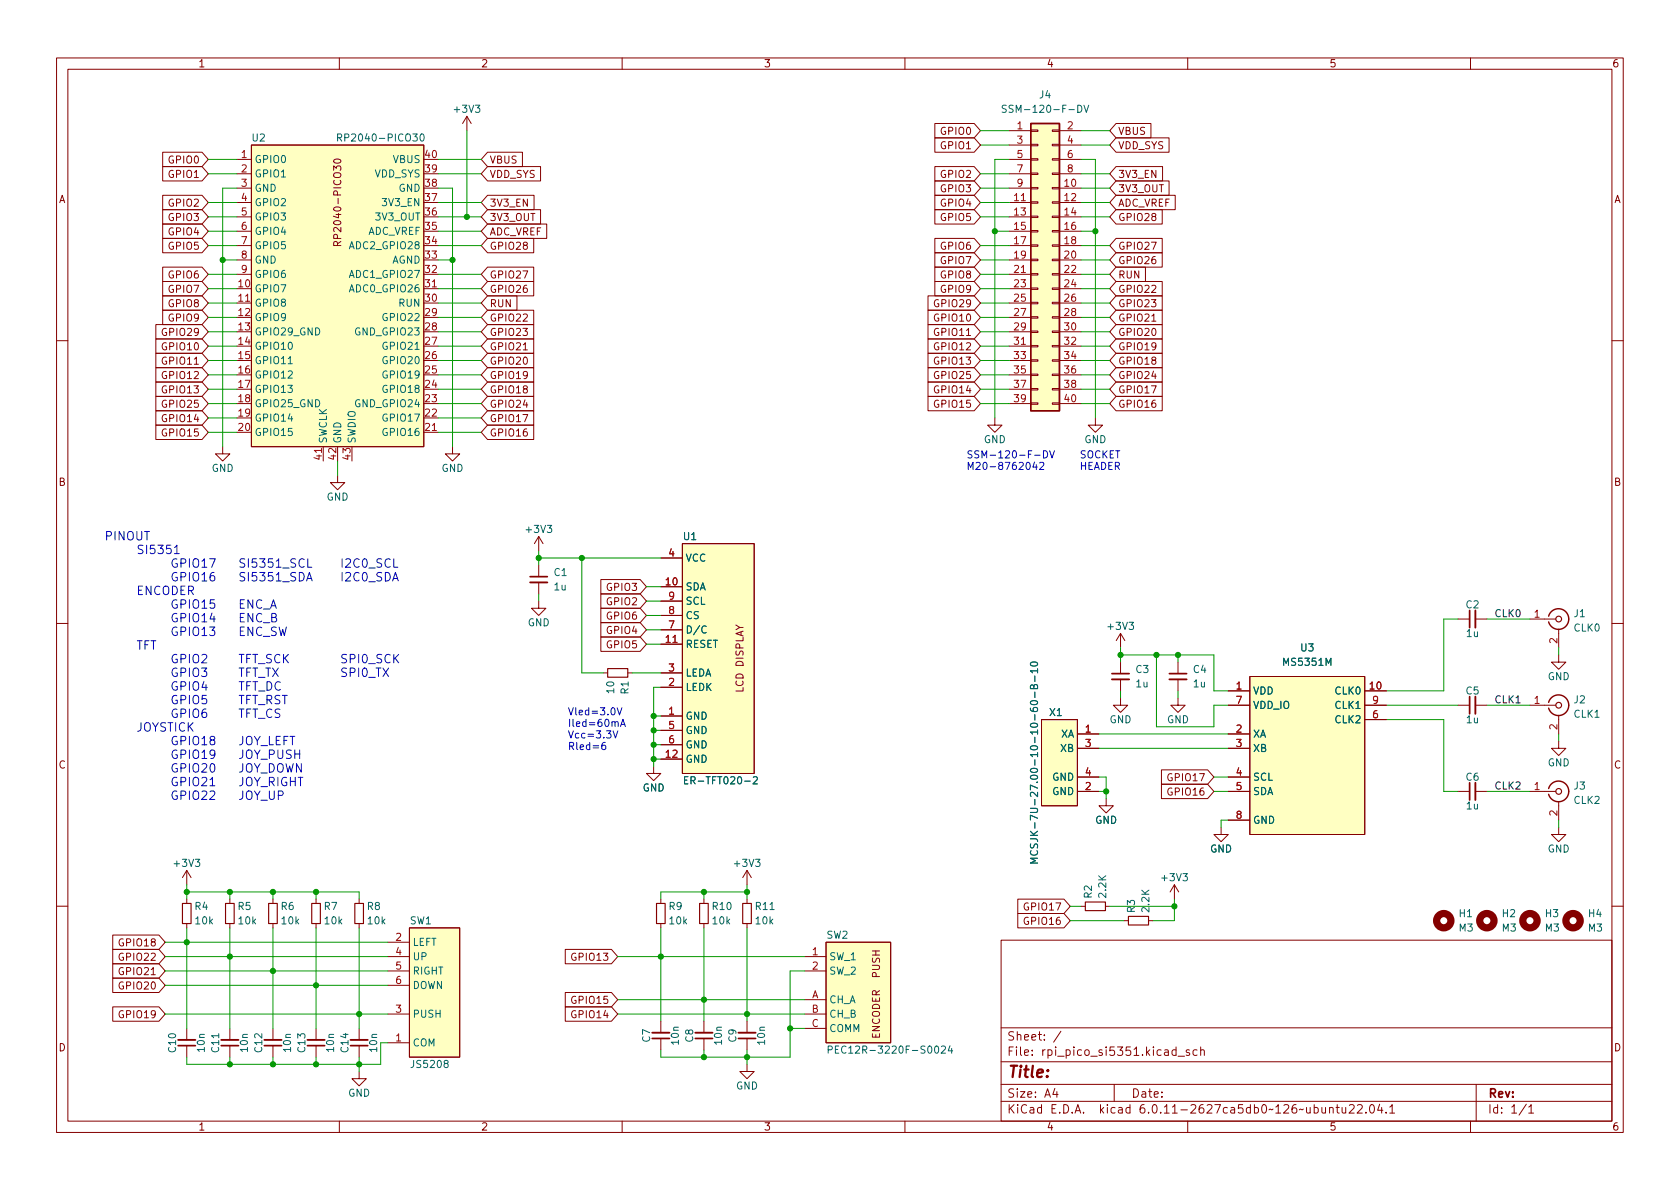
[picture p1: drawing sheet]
<svg xmlns="http://www.w3.org/2000/svg" width="297mm" height="210mm" viewBox="0 0 297 210" stroke-linecap="round" stroke-linejoin="round" font-family="sans-serif">
<defs><g id="words">
<text font-size="2.8" fill="#840000" x="178" y="191.2">Title:</text>
<g font-size="2.1" fill="#0000c2">
<text x="18.4" y="95.6">PINOUT</text>
<text x="18.4" y="117.3">GPIO2 TFT_SCK SPI0_SCK</text>
<text x="18.4" y="129.4">JOYSTICK</text>
</g>
<g font-size="2.1" fill="#840000">
<text x="178" y="184.5">Sheet:</text>
<text x="178" y="187.2">File:</text>
<text x="184.4" y="187.2">rpi_pico_si5351.kicad_sch</text>
<text x="178" y="197.4">KiCad</text>
<text x="178" y="194.6">Size:</text>
<text x="184.7" y="194.6">A4</text>
<text x="185.7" y="197.4">E.D.A.</text>
<text x="194.6" y="197.4">kicad</text>
<text x="200" y="194.6">Date:</text>
<text x="201.8" y="197.4">6.0.11-2627ca5db0~126~ubuntu22.04.1</text>
<text x="263" y="194.6">Rev:</text>
<text x="263" y="197.4">Id:</text>
<text x="267.1" y="197.4">1/1</text>
</g>
<g font-size="1.8" fill="#840000">
<text x="35" y="12.3">1</text>
<text x="85" y="12.3">2</text>
<text x="135" y="12.3">3</text>
<text x="185" y="12.3">4</text>
<text x="235" y="12.3">5</text>
<text x="285" y="12.3">6</text>
<text x="29.6" y="29.3">GPIO0</text>
<text x="86.5" y="29.3">VBUS</text>
<text x="166.1" y="24.2">GPIO0</text>
<text x="166.1" y="26.8">GPIO1</text>
<text x="197.6" y="26.8">VDD_SYS</text>
<text x="197.6" y="24.2">VBUS</text>
<text x="29.6" y="31.8">GPIO1</text>
<text x="86.5" y="31.8">VDD_SYS</text>
<text x="166.1" y="31.8">GPIO2</text>
<text x="166.1" y="34.4">GPIO3</text>
<text x="197.6" y="34.4">3V3_OUT</text>
<text x="197.6" y="31.8">3V3_EN</text>
<text x="10.4" y="36.3">A</text>
<text x="29.6" y="36.9">GPIO2</text>
<text x="29.6" y="39.5">GPIO3</text>
<text x="86.5" y="36.9">3V3_EN</text>
<text x="86.5" y="39.5">3V3_OUT</text>
<text x="166.1" y="36.9">GPIO4</text>
<text x="166.1" y="39.5">GPIO5</text>
<text x="197.6" y="36.9">ADC_VREF</text>
<text x="197.6" y="39.5">GPIO28</text>
<text x="285.4" y="36.3">A</text>
<text x="29.6" y="44.5">GPIO5</text>
<text x="29.6" y="42">GPIO4</text>
<text x="60.7" y="43.8" transform="rotate(-90 60.7 43.8)">RP2040-PICO30</text>
<text x="86.5" y="44.5">GPIO28</text>
<text x="86.5" y="42">ADC_VREF</text>
<text x="166.1" y="44.5">GPIO6</text>
<text x="166.1" y="47.1">GPIO7</text>
<text x="197.6" y="44.5">GPIO27</text>
<text x="197.6" y="47.1">GPIO26</text>
<text x="29.6" y="52.2">GPIO7</text>
<text x="29.6" y="49.6">GPIO6</text>
<text x="86.5" y="52.2">GPIO26</text>
<text x="86.5" y="49.6">GPIO27</text>
<text x="166.1" y="49.6">GPIO8</text>
<text x="166.1" y="52.2">GPIO9</text>
<text x="197.6" y="49.6">RUN</text>
<text x="197.6" y="52.2">GPIO22</text>
<text x="28.4" y="59.8">GPIO29</text>
<text x="29.6" y="57.2">GPIO9</text>
<text x="29.6" y="54.7">GPIO8</text>
<text x="86.5" y="57.2">GPIO22</text>
<text x="86.5" y="54.7">RUN</text>
<text x="86.5" y="59.8">GPIO23</text>
<text x="164.9" y="54.7">GPIO29</text>
<text x="164.9" y="59.8">GPIO11</text>
<text x="164.9" y="57.2">GPIO10</text>
<text x="197.6" y="57.2">GPIO21</text>
<text x="197.6" y="59.8">GPIO20</text>
<text x="197.6" y="54.7">GPIO23</text>
<text x="28.4" y="64.9">GPIO11</text>
<text x="28.4" y="62.3">GPIO10</text>
<text x="86.5" y="64.9">GPIO20</text>
<text x="86.5" y="62.3">GPIO21</text>
<text x="164.9" y="62.3">GPIO12</text>
<text x="164.9" y="64.9">GPIO13</text>
<text x="197.6" y="62.3">GPIO19</text>
<text x="197.6" y="64.9">GPIO18</text>
<text x="28.4" y="69.9">GPIO13</text>
<text x="28.4" y="67.4">GPIO12</text>
<text x="86.5" y="69.9">GPIO18</text>
<text x="86.5" y="67.4">GPIO19</text>
<text x="164.9" y="69.9">GPIO14</text>
<text x="164.9" y="67.4">GPIO25</text>
<text x="197.6" y="67.4">GPIO24</text>
<text x="197.6" y="69.9">GPIO17</text>
<text x="28.4" y="75">GPIO14</text>
<text x="28.4" y="72.5">GPIO25</text>
<text x="28.4" y="77.6">GPIO15</text>
<text x="86.5" y="75">GPIO17</text>
<text x="86.5" y="77.6">GPIO16</text>
<text x="86.5" y="72.5">GPIO24</text>
<text x="164.9" y="72.5">GPIO15</text>
<text x="197.6" y="72.5">GPIO16</text>
<text x="10.3" y="86.3">B</text>
<text x="285.3" y="86.3">B</text>
<text x="107" y="104.9">GPIO3</text>
<text x="107" y="107.4">GPIO2</text>
<text x="107" y="112.5">GPIO4</text>
<text x="107" y="109.9">GPIO6</text>
<text x="107" y="115">GPIO5</text>
<text x="131.8" y="122.6" transform="rotate(-90 131.8 122.6)">LCD DISPLAY</text>
<text x="10.3" y="136.3">C</text>
<text x="285.3" y="136.3">C</text>
<text x="206.2" y="141.1">GPIO16</text>
<text x="206.2" y="138.5">GPIO17</text>
<text x="180.8" y="161.4">GPIO17</text>
<text x="20.7" y="167.7">GPIO18</text>
<text x="180.8" y="163.9">GPIO16</text>
<text x="20.7" y="172.8">GPIO21</text>
<text x="20.7" y="170.3">GPIO22</text>
<text x="100.7" y="170.3">GPIO13</text>
<text x="156" y="173.1" transform="rotate(-90 156 173.1)">PUSH</text>
<text x="20.7" y="175.4">GPIO20</text>
<text x="100.7" y="177.9">GPIO15</text>
<text x="20.7" y="180.4">GPIO19</text>
<text x="100.7" y="180.4">GPIO14</text>
<text x="156" y="183.8" transform="rotate(-90 156 183.8)">ENCODER</text>
<text x="10.3" y="186.3">D</text>
<text x="285.3" y="186.3">D</text>
<text x="35" y="200.3">1</text>
<text x="85" y="200.3">2</text>
<text x="135" y="200.3">3</text>
<text x="185" y="200.3">4</text>
<text x="235" y="200.3">5</text>
<text x="285" y="200.3">6</text>
</g>
<g font-size="1.8" fill="#006464">
<text x="183.6" y="17.8">J4</text>
<text x="79.9" y="20.3">+3V3</text>
<text x="176.9" y="20.3">SSM-120-F-DV</text>
<text x="44.4" y="25.4">U2</text>
<text x="45" y="29.2">GPIO0</text>
<text x="59.3" y="25.4">RP2040-PICO30</text>
<text x="69.4" y="29.2">VBUS</text>
<text x="45" y="31.8">GPIO1</text>
<text x="45" y="34.3">GND</text>
<text x="66.2" y="31.8">VDD_SYS</text>
<text x="70.4" y="34.3">GND</text>
<text x="45" y="36.8">GPIO2</text>
<text x="45" y="39.4">GPIO3</text>
<text x="45" y="41.9">GPIO4</text>
<text x="65.1" y="41.9">ADC_VREF</text>
<text x="66.2" y="39.4">3V3_OUT</text>
<text x="67.3" y="36.8">3V3_EN</text>
<text x="45" y="44.5">GPIO5</text>
<text x="45" y="47">GND</text>
<text x="61.6" y="44.5">ADC2_GPIO28</text>
<text x="69.3" y="47">AGND</text>
<text x="45" y="52.1">GPIO7</text>
<text x="45" y="49.5">GPIO6</text>
<text x="61.6" y="52.1">ADC0_GPIO26</text>
<text x="61.6" y="49.5">ADC1_GPIO27</text>
<text x="45" y="54.6">GPIO8</text>
<text x="45" y="57.2">GPIO9</text>
<text x="45" y="59.7">GPIO29_GND</text>
<text x="62.5" y="59.7">GND_GPIO23</text>
<text x="67.4" y="57.2">GPIO22</text>
<text x="70.3" y="54.6">RUN</text>
<text x="45" y="62.2">GPIO10</text>
<text x="45" y="64.8">GPIO11</text>
<text x="67.4" y="64.8">GPIO20</text>
<text x="67.4" y="62.2">GPIO21</text>
<text x="45" y="67.3">GPIO12</text>
<text x="45" y="69.9">GPIO13</text>
<text x="67.4" y="69.9">GPIO18</text>
<text x="67.4" y="67.3">GPIO19</text>
<text x="45" y="72.4">GPIO25_GND</text>
<text x="45" y="74.9">GPIO14</text>
<text x="45" y="77.5">GPIO15</text>
<text x="62.5" y="72.4">GND_GPIO24</text>
<text x="67.4" y="77.5">GPIO16</text>
<text x="67.4" y="74.9">GPIO17</text>
<text x="37.4" y="83.8">GND</text>
<text x="58.2" y="78.5" transform="rotate(-90 58.2 78.5)">SWCLK</text>
<text x="60.7" y="78.5" transform="rotate(-90 60.7 78.5)">GND</text>
<text x="63.3" y="78.5" transform="rotate(-90 63.3 78.5)">SWDIO</text>
<text x="78" y="83.8">GND</text>
<text x="173.9" y="78.7">GND</text>
<text x="191.7" y="78.7">GND</text>
<text x="57.7" y="88.9">GND</text>
<text x="92.6" y="94.6">+3V3</text>
<text x="120.7" y="95.9">U1</text>
<text x="121.2" y="99.7">VCC</text>
<text x="97.8" y="102.2">C1</text>
<text x="97.8" y="104.8">1u</text>
<text x="121.2" y="104.8">SDA</text>
<text x="121.2" y="107.3">SCL</text>
<text x="259" y="108">C2</text>
<text x="93.2" y="111.1">GND</text>
<text x="121.2" y="112.4">D/C</text>
<text x="121.2" y="109.9">CS</text>
<text x="195.5" y="111.8">+3V3</text>
<text x="259.1" y="113">1u</text>
<text x="278.1" y="109.5">J1</text>
<text x="278.1" y="112.1">CLK0</text>
<text x="121.2" y="114.9">RESET</text>
<text x="200.7" y="119.4">C3</text>
<text x="210.8" y="119.4">C4</text>
<text x="226.6" y="118.1">MS5351M</text>
<text x="229.8" y="115.6">U3</text>
<text x="109" y="122.8" transform="rotate(-90 109 122.8)">10</text>
<text x="111.5" y="122.9" transform="rotate(-90 111.5 122.9)">R1</text>
<text x="121.2" y="122.6">LEDK</text>
<text x="121.2" y="120">LEDA</text>
<text x="200.7" y="121.9">1u</text>
<text x="210.8" y="121.9">1u</text>
<text x="221.5" y="123.2">VDD</text>
<text x="221.5" y="125.7">VDD_IO</text>
<text x="235.9" y="123.2">CLK0</text>
<text x="235.9" y="125.7">CLK1</text>
<text x="259" y="123.2">C5</text>
<text x="273.6" y="120.7">GND</text>
<text x="278.1" y="124.8">J2</text>
<text x="121.2" y="127.6">GND</text>
<text x="121.2" y="130.2">GND</text>
<text x="185.4" y="127">X1</text>
<text x="187.5" y="130.8">XA</text>
<text x="196.1" y="128.3">GND</text>
<text x="206.3" y="128.3">GND</text>
<text x="221.5" y="130.8">XA</text>
<text x="235.9" y="128.3">CLK2</text>
<text x="259.1" y="128.3">1u</text>
<text x="278.1" y="127.3">CLK1</text>
<text x="121.2" y="135.3">GND</text>
<text x="121.2" y="132.7">GND</text>
<text x="187.4" y="133.4">XB</text>
<text x="221.5" y="133.4">XB</text>
<text x="273.6" y="135.9">GND</text>
<text x="113.6" y="140.3">GND</text>
<text x="120.7" y="139.1">ER-TFT020-2</text>
<text x="186" y="141">GND</text>
<text x="186" y="138.4">GND</text>
<text x="221.5" y="138.4">SCL</text>
<text x="221.5" y="141">SDA</text>
<text x="259" y="138.4">C6</text>
<text x="259.1" y="143.5">1u</text>
<text x="278.1" y="140">J3</text>
<text x="278.1" y="142.5">CLK2</text>
<text x="193.6" y="146.1">GND</text>
<text x="221.5" y="146.1">GND</text>
<text x="30.4" y="153.7">+3V3</text>
<text x="129.5" y="153.7">+3V3</text>
<text x="183.9" y="153" transform="rotate(-90 183.9 153)">MCSJK-7U-27.00-10-10-60-B-10</text>
<text x="213.9" y="151.1">GND</text>
<text x="273.6" y="151.1">GND</text>
<text x="34.3" y="161.3">R4</text>
<text x="41.9" y="161.3">R5</text>
<text x="49.5" y="161.3">R6</text>
<text x="57.2" y="161.3">R7</text>
<text x="64.8" y="161.3">R8</text>
<text x="118.1" y="161.3">R9</text>
<text x="125.7" y="161.3">R10</text>
<text x="133.4" y="161.3">R11</text>
<text x="193.4" y="159" transform="rotate(-90 193.4 159)">R2</text>
<text x="196" y="159" transform="rotate(-90 196 159)">2.2K</text>
<text x="201" y="161.5" transform="rotate(-90 201 161.5)">R3</text>
<text x="203.6" y="161.5" transform="rotate(-90 203.6 161.5)">2.2K</text>
<text x="205" y="156.2">+3V3</text>
<text x="34.3" y="163.8">10k</text>
<text x="41.9" y="163.8">10k</text>
<text x="49.5" y="163.8">10k</text>
<text x="57.2" y="163.8">10k</text>
<text x="64.8" y="163.8">10k</text>
<text x="72.4" y="163.8">SW1</text>
<text x="72.9" y="167.6">LEFT</text>
<text x="118.1" y="163.8">10k</text>
<text x="125.7" y="163.8">10k</text>
<text x="133.4" y="163.8">10k</text>
<text x="146.1" y="166.4">SW2</text>
<text x="257.8" y="162.6">H1</text>
<text x="257.8" y="165.1">M3</text>
<text x="265.4" y="162.6">H2</text>
<text x="265.4" y="165.1">M3</text>
<text x="273.1" y="162.6">H3</text>
<text x="273.1" y="165.1">M3</text>
<text x="280.7" y="162.6">H4</text>
<text x="280.7" y="165.1">M3</text>
<text x="72.9" y="170.2">UP</text>
<text x="72.9" y="172.7">RIGHT</text>
<text x="146.6" y="170.2">SW_1</text>
<text x="146.6" y="172.7">SW_2</text>
<text x="72.9" y="175.3">DOWN</text>
<text x="146.6" y="177.8">CH_A</text>
<text x="72.9" y="185.4">COM</text>
<text x="72.9" y="180.3">PUSH</text>
<text x="115.3" y="184.4" transform="rotate(-90 115.3 184.4)">C7</text>
<text x="120.4" y="185" transform="rotate(-90 120.4 185)">10n</text>
<text x="122.9" y="184.4" transform="rotate(-90 122.9 184.4)">C8</text>
<text x="128" y="185" transform="rotate(-90 128 185)">10n</text>
<text x="130.6" y="184.4" transform="rotate(-90 130.6 184.4)">C9</text>
<text x="135.6" y="185" transform="rotate(-90 135.6 185)">10n</text>
<text x="146.6" y="180.3">CH_B</text>
<text x="146.6" y="182.9">COMM</text>
<text x="31.5" y="186.3" transform="rotate(-90 31.5 186.3)">C10</text>
<text x="36.6" y="186.3" transform="rotate(-90 36.6 186.3)">10n</text>
<text x="39.1" y="186.3" transform="rotate(-90 39.1 186.3)">C11</text>
<text x="44.2" y="186.3" transform="rotate(-90 44.2 186.3)">10n</text>
<text x="46.7" y="186.3" transform="rotate(-90 46.7 186.3)">C12</text>
<text x="51.8" y="186.3" transform="rotate(-90 51.8 186.3)">10n</text>
<text x="54.4" y="186.3" transform="rotate(-90 54.4 186.3)">C13</text>
<text x="59.4" y="186.3" transform="rotate(-90 59.4 186.3)">10n</text>
<text x="62" y="186.3" transform="rotate(-90 62 186.3)">C14</text>
<text x="67.1" y="186.3" transform="rotate(-90 67.1 186.3)">10n</text>
<text x="72.4" y="189.2">JS5208</text>
<text x="146.1" y="186.7">PEC12R-3220F-S0024</text>
<text x="61.5" y="194.3">GND</text>
<text x="130.1" y="193">GND</text>
</g>
<g font-size="1.8" fill="#a90000">
<text x="179.7" y="22.9">1</text>
<text x="188.5" y="22.9">2</text>
<text x="42.5" y="27.9">1</text>
<text x="74.9" y="27.9">40</text>
<text x="179.7" y="25.4">3</text>
<text x="179.7" y="27.9">5</text>
<text x="188.5" y="25.4">4</text>
<text x="188.5" y="27.9">6</text>
<text x="42.5" y="30.5">2</text>
<text x="42.5" y="33">3</text>
<text x="42.5" y="35.6">4</text>
<text x="74.9" y="35.6">37</text>
<text x="74.9" y="33">38</text>
<text x="74.9" y="30.5">39</text>
<text x="179.1" y="35.6">11</text>
<text x="179.7" y="30.5">7</text>
<text x="179.7" y="33">9</text>
<text x="187.9" y="33">10</text>
<text x="187.9" y="35.6">12</text>
<text x="188.5" y="30.5">8</text>
<text x="42.5" y="38.1">5</text>
<text x="42.5" y="40.6">6</text>
<text x="74.9" y="40.6">35</text>
<text x="74.9" y="38.1">36</text>
<text x="179.1" y="38.1">13</text>
<text x="179.1" y="40.6">15</text>
<text x="187.9" y="38.1">14</text>
<text x="187.9" y="40.6">16</text>
<text x="42.5" y="43.2">7</text>
<text x="42.5" y="45.7">8</text>
<text x="74.9" y="45.7">33</text>
<text x="74.9" y="43.2">34</text>
<text x="179.1" y="43.2">17</text>
<text x="179.1" y="45.7">19</text>
<text x="187.9" y="43.2">18</text>
<text x="187.9" y="45.7">20</text>
<text x="41.9" y="50.8">10</text>
<text x="41.9" y="53.3">11</text>
<text x="42.5" y="48.3">9</text>
<text x="74.9" y="53.3">30</text>
<text x="74.9" y="50.8">31</text>
<text x="74.9" y="48.3">32</text>
<text x="179.1" y="48.3">21</text>
<text x="179.1" y="50.8">23</text>
<text x="179.1" y="53.3">25</text>
<text x="187.9" y="48.3">22</text>
<text x="187.9" y="50.8">24</text>
<text x="187.9" y="53.3">26</text>
<text x="41.9" y="55.9">12</text>
<text x="41.9" y="58.4">13</text>
<text x="74.9" y="58.4">28</text>
<text x="74.9" y="55.9">29</text>
<text x="179.1" y="55.9">27</text>
<text x="179.1" y="58.4">29</text>
<text x="187.9" y="55.9">28</text>
<text x="187.9" y="58.4">30</text>
<text x="41.9" y="61">14</text>
<text x="41.9" y="63.5">15</text>
<text x="74.9" y="63.5">26</text>
<text x="74.9" y="61">27</text>
<text x="179.1" y="61">31</text>
<text x="179.1" y="63.5">33</text>
<text x="187.9" y="61">32</text>
<text x="187.9" y="63.5">34</text>
<text x="41.9" y="66">16</text>
<text x="41.9" y="68.6">17</text>
<text x="41.9" y="71.1">18</text>
<text x="74.9" y="71.1">23</text>
<text x="74.9" y="68.6">24</text>
<text x="74.9" y="66">25</text>
<text x="179.1" y="66">35</text>
<text x="179.1" y="68.6">37</text>
<text x="179.1" y="71.1">39</text>
<text x="187.9" y="66">36</text>
<text x="187.9" y="68.6">38</text>
<text x="187.9" y="71.1">40</text>
<text x="41.9" y="73.7">19</text>
<text x="41.9" y="76.2">20</text>
<text x="74.9" y="76.2">21</text>
<text x="74.9" y="73.7">22</text>
<text x="56.9" y="81.5" transform="rotate(-90 56.9 81.5)">41</text>
<text x="59.4" y="81.5" transform="rotate(-90 59.4 81.5)">42</text>
<text x="62" y="81.5" transform="rotate(-90 62 81.5)">43</text>
<text x="118.1" y="98.4">4</text>
<text x="117.5" y="103.5">10</text>
<text x="118.1" y="106">9</text>
<text x="117.5" y="113.7">11</text>
<text x="118.1" y="111.1">7</text>
<text x="118.1" y="108.6">8</text>
<text x="271.1" y="109.2">1</text>
<text x="275.3" y="114" transform="rotate(-90 275.3 114)">2</text>
<text x="118.1" y="118.7">3</text>
<text x="118.1" y="121.3">2</text>
<text x="218.4" y="121.9">1</text>
<text x="218.4" y="124.5">7</text>
<text x="241.9" y="121.9">10</text>
<text x="242.5" y="124.5">9</text>
<text x="271.1" y="124.5">1</text>
<text x="118.1" y="126.4">1</text>
<text x="118.1" y="128.9">5</text>
<text x="118.1" y="131.4">6</text>
<text x="191.7" y="129.5">1</text>
<text x="218.4" y="129.5">2</text>
<text x="242.5" y="127">6</text>
<text x="275.3" y="129.2" transform="rotate(-90 275.3 129.2)">2</text>
<text x="117.5" y="134">12</text>
<text x="191.7" y="132.1">3</text>
<text x="191.7" y="137.2">4</text>
<text x="218.4" y="132.1">3</text>
<text x="218.4" y="137.2">4</text>
<text x="191.7" y="139.7">2</text>
<text x="218.4" y="139.7">5</text>
<text x="271.1" y="139.7">1</text>
<text x="218.4" y="144.8">8</text>
<text x="275.3" y="144.4" transform="rotate(-90 275.3 144.4)">2</text>
<text x="69.8" y="166.4">2</text>
<text x="69.8" y="168.9">4</text>
<text x="69.8" y="171.4">5</text>
<text x="69.8" y="174">6</text>
<text x="143.5" y="168.9">1</text>
<text x="143.5" y="171.4">2</text>
<text x="69.8" y="179.1">3</text>
<text x="143.4" y="179.1">B</text>
<text x="143.5" y="176.5">A</text>
<text x="69.8" y="184.1">1</text>
<text x="143.4" y="181.6">C</text>
</g>
<g font-size="1.8" fill="#0000c2">
<text x="170.8" y="81">SSM-120-F-DV SOCKET</text>
<text x="170.8" y="83.1">M20-8762042 HEADER</text>
<text x="100.3" y="126.5">Vled=3.0V</text>
<text x="100.3" y="128.5">Iled=60mA</text>
<text x="100.3" y="130.6">Vcc=3.3V</text>
<text x="100.3" y="132.6">Rled=6</text>
</g>
<g font-size="1.8" fill="#0f0f0f">
<text x="264.2" y="109.1">CLK0</text>
<text x="264.2" y="124.4">CLK1</text>
<text x="264.2" y="139.6">CLK2</text>
</g>
</g></defs>
<g fill="none" stroke="#840000" stroke-width=".18">
<path d="M10 10.2h277v190.1h-277zM12 12.2h273v186.1h-273zM60 10.2v2M110 10.2v2M160 10.2v2M210 10.2v2M260 10.2v2M28.8 29.5h6.9l1.1 1.2-1.1 1.3h-6.9zM28.8 34.5h6.9l1.1 1.3-1.1 1.3h-6.9zM28.8 26.9h6.9l1.1 1.3-1.1 1.3h-6.9zM28.8 39.6h6.9l1.1 1.3-1.1 1.3h-6.9zM28.8 37.1h6.9l1.1 1.2-1.1 1.3h-6.9z"/>
<path d="M41.9 33.3h2.5M41.9 35.8h2.5M41.9 38.3h2.5M41.9 28.2h2.5M41.9 30.7h2.5M44.4 25.6h30.5v53.4h-30.5zM59 30.1v-.8l.5 .5 .1-.4h.5l.2 .2-.2 .5M59.1 28.2a.69 .69 0 0 1 1.2 .4 .72 .72 0 0 1-1.3-.2zM74.9 33.3h2.6M74.9 35.8h2.6M74.9 38.3h2.6M74.9 28.2h2.6"/>
<path d="M74.9 30.7h2.6M82.5 20.6l-.7 1.2M82.5 20.6v2.5M82.5 20.6l.8 1.2M86.2 39.6h10.5v2.6h-10.5l-1.1-1.3zM86.2 26.9h6.2v2.6h-6.2l-1.1-1.3zM86.2 29.5h9.4v2.5h-9.4l-1.1-1.3zM86.2 34.5h8.2v2.6h-8.2l-1.1-1.3zM86.2 37.1h9.4v2.5h-9.4l-1.1-1.3zM165.3 21.8h6.9l1.2 1.3-1.2 1.3h-6.9zM165.3 24.4h6.9l1.2 1.2-1.2 1.3h-6.9zM165.3 29.5h6.9l1.2 1.2-1.2 1.3h-6.9z"/>
<path d="M165.3 34.5h6.9l1.2 1.3-1.2 1.3h-6.9zM165.3 37.1h6.9l1.2 1.2-1.2 1.3h-6.9zM165.3 32h6.9l1.2 1.3-1.2 1.2h-6.9zM178.4 23.1h3.8M178.4 33.3h3.8M178.4 35.8h3.8M178.4 38.3h3.8M178.4 25.6h3.8M178.4 28.2h3.8M178.4 30.7h3.8M182.2 38.2h1.3v.3h-1.3zM182.2 35.7h1.3v.2h-1.3z"/>
<path d="M182.2 33.1h1.3v.3h-1.3zM182.2 30.6h1.3v.3h-1.3zM182.2 28.1h1.3v.2h-1.3zM182.2 25.5h1.3v.3h-1.3zM182.2 23h1.3v.2h-1.3zM186.1 38.2h1.2v.3h-1.2zM186.1 35.7h1.2v.2h-1.2zM186.1 33.1h1.2v.3h-1.2zM186.1 30.6h1.2v.3h-1.2zM186.1 28.1h1.2v.2h-1.2zM186.1 25.5h1.2v.3h-1.2zM186.1 23h1.2v.2h-1.2z"/>
<path d="M187.3 23.1h3.8M187.3 33.3h3.8M187.3 35.8h3.8M187.3 38.3h3.8M187.3 25.6h3.8M187.3 28.2h3.8M187.3 30.7h3.8M197.3 24.4h9.4v2.5h-9.4l-1.1-1.3zM197.3 34.5h10.5v2.6h-10.5l-1.1-1.3zM197.3 37.1h8.2v2.5h-8.2l-1.1-1.3zM197.3 32h9.4v2.5h-9.4l-1.1-1.2zM197.3 21.8h6.2v2.6h-6.2l-1.1-1.3z"/>
<path d="M197.3 29.5h8.3v2.5h-8.3l-1.1-1.3zM27.6 59.9h8.1l1.1 1.3-1.1 1.3h-8.1zM27.6 57.4h8.1l1.1 1.3-1.1 1.2h-8.1zM28.8 49.8h6.9l1.1 1.2-1.1 1.3h-6.9zM28.8 54.9h6.9l1.1 1.2-1.1 1.3h-6.9zM28.8 47.2h6.9l1.1 1.3-1.1 1.3h-6.9zM28.8 42.2h6.9l1.1 1.2-1.1 1.3h-6.9zM28.8 52.3h6.9l1.1 1.3-1.1 1.3h-6.9zM41.9 40.9h2.5M41.9 43.4h2.5M41.9 46h2.5M41.9 48.5h2.5"/>
<path d="M41.9 51h2.5M41.9 53.6h2.5M41.9 56.1h2.5M41.9 58.7h2.5M74.9 40.9h2.6M74.9 43.4h2.6M74.9 46h2.6M74.9 48.5h2.6M74.9 51h2.6M74.9 53.6h2.6M74.9 56.1h2.6M74.9 58.7h2.6"/>
<path d="M86.2 49.8h8.2v2.5h-8.2l-1.1-1.3zM86.2 42.2h8.2v2.5h-8.2l-1.1-1.3zM86.2 47.2h8.2v2.6h-8.2l-1.1-1.3zM86.2 54.9h8.2v2.5h-8.2l-1.1-1.3zM86.2 59.9h8.2v2.6h-8.2l-1.1-1.3zM86.2 52.3h5.2v2.6h-5.2l-1.1-1.3zM86.2 57.4h8.2v2.5h-8.2l-1.1-1.2zM164.1 52.3h8.1l1.2 1.3-1.2 1.3h-8.1zM164.1 59.9h8.1l1.2 1.3-1.2 1.3h-8.1zM164.1 57.4h8.1l1.2 1.3-1.2 1.2h-8.1zM164.1 54.9h8.1l1.2 1.2-1.2 1.3h-8.1zM165.3 47.2h6.9l1.2 1.3-1.2 1.3h-6.9z"/>
<path d="M165.3 42.2h6.9l1.2 1.2-1.2 1.3h-6.9zM165.3 44.7h6.9l1.2 1.3-1.2 1.2h-6.9zM165.3 49.8h6.9l1.2 1.2-1.2 1.3h-6.9zM170.9 59.3h.7M178.4 40.9h3.8M178.4 43.4h3.8M178.4 46h3.8M178.4 48.5h3.8M178.4 51h3.8M178.4 53.6h3.8M178.4 56.1h3.8M178.4 58.7h3.8"/>
<path d="M182.2 58.5h1.3v.3h-1.3zM182.2 56h1.3v.3h-1.3zM182.2 53.5h1.3v.2h-1.3zM182.2 50.9h1.3v.3h-1.3zM182.2 48.4h1.3v.2h-1.3zM182.2 45.8h1.3v.3h-1.3zM182.2 43.3h1.3v.3h-1.3zM182.2 40.8h1.3v.2h-1.3zM186.1 58.5h1.2v.3h-1.2zM186.1 56h1.2v.3h-1.2zM186.1 53.5h1.2v.2h-1.2zM186.1 50.9h1.2v.3h-1.2z"/>
<path d="M186.1 48.4h1.2v.2h-1.2zM186.1 45.8h1.2v.3h-1.2zM186.1 43.3h1.2v.3h-1.2zM186.1 40.8h1.2v.2h-1.2zM187.3 40.9h3.8M187.3 43.4h3.8M187.3 46h3.8M187.3 48.5h3.8M187.3 51h3.8M187.3 53.6h3.8M187.3 56.1h3.8M187.3 58.7h3.8"/>
<path d="M197.3 54.9h8.2v2.5h-8.2l-1.1-1.3zM197.3 59.9h8.2v2.6h-8.2l-1.1-1.3zM197.3 57.4h8.2v2.5h-8.2l-1.1-1.2zM197.3 47.2h5.2v2.6h-5.2l-1.1-1.3zM197.3 49.8h8.2v2.5h-8.2l-1.1-1.3zM197.3 52.3h8.2v2.6h-8.2l-1.1-1.3zM197.3 42.2h8.2v2.5h-8.2l-1.1-1.3zM197.3 44.7h8.2v2.5h-8.2l-1.1-1.2zM203.6 56.8h.8M10 60.2h2M27.6 72.6h8.1l1.1 1.3-1.1 1.3h-8.1zM27.6 70.1h8.1l1.1 1.3-1.1 1.2h-8.1z"/>
<path d="M27.6 67.6h8.1l1.1 1.2-1.1 1.3h-8.1zM27.6 62.5h8.1l1.1 1.2-1.1 1.3h-8.1zM27.6 65h8.1l1.1 1.3-1.1 1.3h-8.1zM27.6 75.2h8.1l1.1 1.2-1.1 1.3h-8.1zM34.4 64.4h.7M39.4 79v1.3h1.2l-1.2 1.2-1.3-1.2h1.3M41.9 61.2h2.5M41.9 63.7h2.5M41.9 66.3h2.5M41.9 68.8h2.5M41.9 71.4h2.5M41.9 73.9h2.5"/>
<path d="M41.9 76.4h2.5M57.1 79v2.5M59.7 79v2.5M62.2 79v2.5M74.9 61.2h2.6M74.9 63.7h2.6M74.9 66.3h2.6M74.9 68.8h2.6M74.9 71.4h2.6M74.9 73.9h2.6M74.9 76.4h2.6M80 79v1.3h1.3l-1.3 1.2-1.3-1.2h1.3"/>
<path d="M86.2 67.6h8.2v2.5h-8.2l-1.1-1.3zM86.2 72.6h8.2v2.6h-8.2l-1.1-1.3zM86.2 75.2h8.2v2.5h-8.2l-1.1-1.3zM86.2 65h8.2v2.6h-8.2l-1.1-1.3zM86.2 70.1h8.2v2.5h-8.2l-1.1-1.2zM86.2 62.5h8.2v2.5h-8.2l-1.1-1.3zM92.5 61.9h.7M164.1 67.6h8.1l1.2 1.2-1.2 1.3h-8.1zM164.1 70.1h8.1l1.2 1.3-1.2 1.2h-8.1zM164.1 62.5h8.1l1.2 1.2-1.2 1.3h-8.1zM164.1 65h8.1l1.2 1.3-1.2 1.3h-8.1zM175.9 73.9v1.3h1.3l-1.3 1.2-1.3-1.2h1.3"/>
<path d="M178.4 61.2h3.8M178.4 63.7h3.8M178.4 66.3h3.8M178.4 68.8h3.8M178.4 71.4h3.8M182.2 71.2h1.3v.3h-1.3zM182.2 68.7h1.3v.3h-1.3zM182.2 66.2h1.3v.2h-1.3zM182.2 63.6h1.3v.3h-1.3zM182.2 61.1h1.3v.2h-1.3zM186.1 71.2h1.2v.3h-1.2zM186.1 68.7h1.2v.3h-1.2z"/>
<path d="M186.1 66.2h1.2v.2h-1.2zM186.1 63.6h1.2v.3h-1.2zM186.1 61.1h1.2v.2h-1.2zM187.3 61.2h3.8M187.3 63.7h3.8M187.3 66.3h3.8M187.3 68.8h3.8M187.3 71.4h3.8M193.7 73.9v1.3h1.2l-1.2 1.2-1.3-1.2h1.3M197.3 62.5h8.2v2.5h-8.2l-1.1-1.3zM197.3 65h8.2v2.6h-8.2l-1.1-1.3zM197.3 70.1h8.2v2.5h-8.2l-1.1-1.2z"/>
<path d="M197.3 67.6h8.2v2.5h-8.2l-1.1-1.3zM285 60.2h2M59.7 84.1v1.2h1.3l-1.3 1.3-1.3-1.3h1.3M95.2 94.9l-.7 1.2M95.2 94.9v2.5M95.2 99.9v2.1M95.2 94.9l.8 1.2M116.8 98.7h3.8M120.6 96.1h12.7v40.7h-12.7zM10 110.2h2M95.2 106.3v1.3h1.3l-1.3 1.2-1.2-1.2h1.2M95.2 103v2"/>
<path d="M106.2 112.6h7l1.1 1.3-1.1 1.3h-7zM106.2 110.1h7l1.1 1.3-1.1 1.2h-7zM106.2 102.5h7l1.1 1.3-1.1 1.2h-7zM106.2 105h7l1.1 1.3-1.1 1.3h-7zM106.2 107.6h7l1.1 1.2-1.1 1.3h-7zM106.7 119h.7M111 119h.8M116.8 119h3.8M116.8 103.8h3.8M116.8 113.9h3.8M116.8 111.4h3.8M116.8 108.8h3.8"/>
<path d="M116.8 106.3h3.8M198.1 112l-.7 1.3M198.1 112v2.5M198.1 117.1v2M198.1 112l.8 1.3M208.3 117.1v2M221 119.6h20.3v28h-20.3zM257.8 109.5h2M260.9 109.5h2M270.5 109.5h4.6M275.6 115.8v1.3h1.3l-1.3 1.3-1.3-1.3h1.3M275.6 111.2v3.3"/>
<path d="M285 110.2h2M115.6 135.5v1.3h1.2l-1.2 1.2-1.3-1.2h1.3M116.8 126.6h3.8M116.8 134.2h3.8M116.8 121.5h3.8M116.8 129.2h3.8M116.8 131.7h3.8M184.1 127.2h6.4v15.3h-6.4zM190.5 139.9h3.8M190.5 129.8h3.8M190.5 132.3h3.8M190.5 137.4h3.8"/>
<path d="M198.1 123.4v1.3h1.3l-1.3 1.3-1.3-1.3h1.3M198.1 120.1v2.1M205.4 138.7h8.1l1.1 1.2-1.1 1.3h-8.1zM205.4 136.1h8.1l1.1 1.3-1.1 1.3h-8.1zM208.3 123.4v1.3h1.2l-1.2 1.3-1.3-1.3h1.3M208.3 120.1v2.1M217.2 124.7h3.8M217.2 139.9h3.8M217.2 129.8h3.8M217.2 132.3h3.8M217.2 137.4h3.8M217.2 122.2h3.8"/>
<path d="M241.3 124.7h3.8M241.3 122.2h3.8M241.3 127.2h3.8M257.8 124.7h2M257.8 139.9h2M260.9 124.7h2M260.9 139.9h2M270.5 124.7h4.6M270.5 139.9h4.6M275.6 131.1v1.2h1.3l-1.3 1.3-1.3-1.3h1.3M275.6 126.5v3.3M33 153.9v2.6"/>
<path d="M33 159v.8M33 153.9l-.7 1.3M33 153.9l.8 1.3M40.6 159v.8M48.3 159v.8M55.9 159v.8M63.5 159v.8M116.8 159v.8M124.5 159v.8M132.1 153.9v2.6M132.1 159v.8M132.1 153.9l-.8 1.3"/>
<path d="M132.1 153.9l.7 1.3M180 159h8.1l1.1 1.3-1.1 1.2h-8.1zM195.6 141.2v1.3h1.2l-1.2 1.3-1.3-1.3h1.3M207.6 156.5l-.7 1.2M207.6 156.5v2.5M207.6 156.5l.8 1.2M215.9 146.3v1.3h1.3l-1.3 1.2-1.3-1.2h1.3M217.2 145h3.8M275.6 146.3v1.3h1.3l-1.3 1.2-1.3-1.2h1.3M275.6 141.7v3.3M10 160.2h2M19.9 170.4h8.2l1.1 1.3-1.1 1.3h-8.2z"/>
<path d="M19.9 173h8.2l1.1 1.2-1.1 1.3h-8.2zM19.9 165.3h8.2l1.1 1.3-1.1 1.3h-8.2zM19.9 167.9h8.2l1.1 1.3-1.1 1.2h-8.2zM19.9 178h8.2l1.1 1.3-1.1 1.3h-8.2zM26.7 172.4h.8M33 163.3v.8M40.6 163.3v.8M48.3 163.3v.8M55.9 163.3v.8M63.5 163.3v.8M68.6 169.2h3.8M68.6 171.7h3.8"/>
<path d="M68.6 179.3h3.8M68.6 166.6h3.8M68.6 174.2h3.8M72.4 164.1h8.9v22.8h-8.9zM99.9 167.9h8.2l1.1 1.3-1.1 1.2h-8.2zM99.9 175.5h8.2l1.1 1.3-1.1 1.2h-8.2zM99.9 178h8.2l1.1 1.3-1.1 1.3h-8.2zM116.8 163.3v.8M124.5 163.3v.8M132.1 163.3v.8M142.2 169.2h3.8M142.2 171.7h3.8"/>
<path d="M142.2 176.8h3.8M142.2 179.3h3.8M146 166.6h11.5v17.8h-11.5zM177 166.3h108v32h-108zM180 161.5h8.1l1.1 1.3-1.1 1.3h-8.1zM191.1 160.3h.8M195.5 160.3h.7M198.8 162.8h.7M203.1 162.8h.7M285 160.2h2M33 181.9v2M33 184.9v2"/>
<path d="M40.6 181.9v2M40.6 184.9v2M48.3 181.9v2M48.3 184.9v2M55.9 181.9v2M55.9 184.9v2M60 198.3v2M63.5 189.5v1.2h1.3l-1.3 1.3-1.3-1.3h1.3M63.5 181.9v2M63.5 184.9v2M68.6 184.4h3.8M110 198.3v2"/>
<path d="M116.8 180.6v2M116.8 183.6v2.1M124.5 180.6v2M124.5 183.6v2.1M132.1 188.2v1.3h1.2l-1.2 1.2-1.3-1.2h1.3M132.1 180.6v2M132.1 183.6v2.1M142.2 181.9h3.8M160 198.3v2M177 194.8h108M177 191.8h108M177 187.8h108"/>
<path d="M177 181.8h108M182.5 186.5v.1M182.5 185.7v.1M184.6 183.8v.1M184.6 183v.1M187.6 182.4l-1.3 1.9M197 191.8v3M210 198.3v2M210.3 185.7l-.4-.1-.2 .2 .1 .3 .5 .1v.4h-.6M211.6 185.7l-.4-.1-.3 .3v.4l.2 .3h.5M212.3 185.8l.2-.2 .4 .1v.9M212.3 185.1v1.5"/>
<path d="M238.6 195.5l.5-.2 .3 .2v.3l-.9 1h.9M240 195.5l.6-.2 .2 .2 .1 .3-1 1h1M241.5 196.7v.1M242.4 195.4l.1-.1a.81 .81 0 0 1 .6 .7 .81 .81 0 0 1-.3 .8h-.2a.81 .81 0 0 1-.5-.6 .81 .81 0 0 1 .3-.8zM243.9 195.3l-.3 1h.9M244.3 195.8v1M245.1 196.7v.1M245.7 195.8l.4-.5v1.5M245.7 196.8h.9M260 198.3v2M261 191.8v6.5M270.3 195.8l.4-.5v1.5"/>
<path d="M270.3 196.8h.9"/>
</g>
<g fill="none" stroke="#006464" stroke-width=".18">
<path d="M84.1 18.6h.7l-.4 .5 .4 .1v.6l-.2 .1-.5-.1M189 19.4h1M190.6 18.6a.64 .64 0 0 1 .7 .6 .64 .64 0 0 1-.7 .7zM191.6 18.6l.5 1.3 .4-1.3M73 23.7h.8l-.4 .5 .3 .1v.5l-.2 .2-.5-.2M74.4 23.8l.2-.1a.68 .68 0 0 1 .4 .6 .68 .68 0 0 1-.4 .7l-.2-.2-.1-.3zM51 64.3h.7M73.4 61.8h.7M96.8 92.9h.7l-.4 .5 .4 .1v.5l-.2 .2-.5-.2M124.9 110.8a.6 .6 0 0 0-.9 .4 .6 .6 0 0 0 .6 .7l.3-.1M182.2 117.2a.75 .75 0 0 1 1.3 .3 .72 .72 0 0 1-1.3-.1zM183 119.5v1"/>
<path d="M183.5 118.6h-1.3l.3 .4M183.5 118.3v.7M199.6 110h.8l-.4 .5 .4 .1v.6l-.2 .1-.6-.1M234.5 117.7v-1.3l.4 .9 .4-.9v1.3M131.7 138.1h.9M133.2 137.5l.5-.2 .2 .4-.8 .9h.8M182.2 125.2v.4a.86 .86 0 0 0 1.3 0l-.2-.4-.4-.1-.2 .2v.4l.2 .1M182.3 124a.69 .69 0 0 1 1.2 .3 .72 .72 0 0 1-1.3-.1zM182.8 121.4l.2-.4 .3 .1 .2 .2v.5h-1.3l.1-.6 .2-.1 .2 .1 .1 .6M183 122.4v.9M183 126.4v.9M34.5 152h.8l-.4 .4 .4 .2v.5l-.2 .1-.6-.1"/>
<path d="M133.6 152h.8l-.4 .4 .3 .2v.5l-.2 .1-.5-.1M209.2 154.5h.7l-.4 .5 .4 .1v.5l-.2 .2-.5-.2M136.2 160.8h.7M38.7 182.8v.7M78.8 188.1l-.3-.3 .1-.2 .2-.1 .3 .1 .1 .2v.1l-.6 .2-.1 .2v.2l.3 .3h.2l.2-.3v-.3l-.2-.1M165.4 185.1l.1-.1a.68 .68 0 0 1 .5 .6 .68 .68 0 0 1-.5 .6l-.1-.1-.2-.3zM166.4 185.1l.5-.1 .3 .3-.8 .9h.8M168 184.9l-.3 .9h.7M168.3 185.4v.8"/>
</g>
<g fill="none" stroke="#840000" stroke-width=".33">
<path d="M93.7 103h3.1M260.9 107.9v3.1M196.6 120.1h3M206.8 120.1h3M260.9 123.2v3M260.9 138.4v3.1M31.5 183.9h3M39.1 183.9h3.1M46.7 183.9h3.1M54.4 183.9h3M62 183.9h3M115.3 182.6h3.1"/>
<path d="M122.9 182.6h3.1M130.6 182.6h3"/>
</g>
<g fill="none" stroke="#840000" stroke-width=".3">
<path d="M93.7 102h3.1M196.6 119.1h3M206.8 119.1h3M259.8 107.9v3.1M259.8 123.2v3M259.8 138.4v3.1M31.5 184.9h3M39.1 184.9h3.1M46.7 184.9h3.1M54.4 184.9h3M62 184.9h3M115.3 183.6h3.1"/>
<path d="M122.9 183.6h3.1M130.6 183.6h3"/>
</g>
<g fill="none" stroke="#840000" stroke-width=".2">
<path d="M107.4 118.2h3.6v1.6h-3.6zM32.3 159.8h1.5v3.5h-1.5zM39.9 159.8h1.5v3.5h-1.5zM47.5 159.8h1.5v3.5h-1.5zM55.1 159.8h1.5v3.5h-1.5zM62.7 159.8h1.6v3.5h-1.6zM116.1 159.8h1.5v3.5h-1.5zM123.7 159.8h1.5v3.5h-1.5zM131.3 159.8h1.5v3.5h-1.5zM191.9 159.5h3.6v1.5h-3.6zM199.5 162h3.6v1.6h-3.6z"/>
<circle cx="275.6" cy="109.5" r=".51"/>
<circle cx="275.6" cy="124.7" r=".51"/>
<circle cx="275.6" cy="139.9" r=".51"/>
</g>
<g fill="none" stroke="#840000" stroke-width="1.3">
<circle cx="255.3" cy="162.8" r="1.27"/>
<circle cx="262.9" cy="162.8" r="1.27"/>
<circle cx="270.5" cy="162.8" r="1.27"/>
<circle cx="278.1" cy="162.8" r="1.27"/>
</g>
<g fill="#ffffc2" stroke="#ffffc2" stroke-width=".18">
<path d="M182.2 21.8h5.1v50.8h-5.1z"/>
<path d="M146 166.6h11.5v17.8h-11.5z"/>
<path d="M72.4 164.1h8.9v22.8h-8.9z"/>
<path d="M184.1 127.2h6.4v15.3h-6.4z"/>
<path d="M221 119.6h20.3v28h-20.3z"/>
<path d="M44.4 25.6h30.5v53.4h-30.5z"/>
<path d="M120.6 96.1h12.7v40.7h-12.7z"/>
</g>
<path d="M182.2 21.8h5.1v50.8h-5.1zM273.8 109a1.81 1.81 0 0 1 2.8-1 1.81 1.81 0 0 1 0 2.9 1.81 1.81 0 0 1-2.8-.9M273.8 124.2a1.81 1.81 0 0 1 2.8-1 1.81 1.81 0 0 1 0 3 1.81 1.81 0 0 1-2.8-1M273.8 139.4a1.81 1.81 0 0 1 2.8-.9 1.81 1.81 0 0 1 0 2.9 1.81 1.81 0 0 1-2.8-.9" fill="none" stroke="#840000" stroke-width=".25"/>
<path d="M180.6 35.5h.7M43.4 53.3h.7M76.4 50.7h.8M180.6 48.2h.7M56.8 79.3v.7M76.4 76.1h.8M180.6 60.9h.7M119 113.6h.7" fill="none" stroke="#a90000" stroke-width=".18"/>
<g fill="none" stroke="#0000c2" stroke-width=".18">
<path d="M191.9 79.8l-.5-.1-.2 .3 .1 .3 .5 .2v.4l-.2 .1-.4-.1M192.5 79.8l.2-.1a.43 .43 0 0 1 .5 .4v.5a.42 .42 0 0 1-.4 .4 .42 .42 0 0 1-.4-.4v-.5zM194.5 79.8a.6 .6 0 0 0-.9 .5 .6 .6 0 0 0 .6 .7l.3-.1M195 79.7v1.3M195.7 79.7l-.7 .7M196.9 79.7h-.6v1.3h.6M197.3 79.7h.7M197.6 79.7v1.3M25.3 96.5l-.6-.1-.2 .1v.5l.6 .3 .2 .3-.3 .3-.6-.1M25.9 96.4v1.5M27.3 96.4h-.7v.7l.2-.1h.5l.1 .3-.1 .5-.2 .1-.5-.1M27.9 96.4h.9l-.5 .6 .5 .1v.7l-.2 .1h-.5l-.2-.1"/>
<path d="M30.2 96.4h-.7l-.1 .7 .2-.1h.5l.2 .3-.1 .5-.2 .1-.6-.1M30.8 96.8l.5-.4v1.5M30.8 97.9h.9M31.3 98.9a.74 .74 0 0 0-.9 .5 .74 .74 0 0 0 .5 .9l.4-.1v-.5h-.2M32 99.6l.7-.1 .1-.2v-.3l-.2-.2h-.6v1.5M33.5 98.8v1.5M34.2 99a.5 .5 0 0 1 .6-.2 .5 .5 0 0 1 .3 .5v.5a.5 .5 0 0 1-.5 .5 .5 .5 0 0 1-.5-.5zM35.7 99.2l.4-.4v1.5M37.1 98.8h1l-.7 1.5M43.3 98.9l-.6-.1-.2 .2v.4l.6 .3 .2 .3-.3 .3-.6-.1M43.9 98.8v1.5M45.3 98.8h-.7v.7l.2-.1 .5 .1 .1 .2-.1 .5-.2 .1-.5-.1"/>
<path d="M45.9 98.8h.9l-.5 .6 .5 .1v.7l-.2 .1h-.5l-.2-.1M48.2 98.8h-.7l-.1 .7 .2-.1 .5 .1 .2 .2-.1 .5-.2 .1-.6-.1M48.8 99.2l.5-.4v1.5M52.3 98.9l-.6-.1-.2 .2v.4l.6 .3 .2 .3-.3 .3-.6-.1M53.8 99a.6 .6 0 0 0-.8-.1 .6 .6 0 0 0-.2 .8 .56 .56 0 0 0 .3 .5 .56 .56 0 0 0 .7 0M54.4 98.8v1.5h.7M60.5 98.8v1.5M61.1 99l.6-.2 .2 .2 .1 .2-.9 1.1h.9M63.5 99a.6 .6 0 0 0-.8-.1 .6 .6 0 0 0-.1 .8 .56 .56 0 0 0 .3 .5 .56 .56 0 0 0 .6 0M64.2 99l.2-.2a.81 .81 0 0 1 .6 .6 .81 .81 0 0 1-.3 .8l-.1 .1a.81 .81 0 0 1-.4-1.3zM67.5 98.9l-.6-.1-.2 .2v.4l.6 .3 .2 .3-.3 .3-.6-.1M69 99a.6 .6 0 0 0-.8-.1 .6 .6 0 0 0-.1 .8 .56 .56 0 0 0 .3 .5 .56 .56 0 0 0 .6 0"/>
<path d="M69.6 98.8v1.5h.7M191.2 81.8v1.2M191.2 82.4h.7M191.9 81.8v1.2M192.5 82.4h.5M193.1 81.8h-.6v1.2h.6M193.5 83l.4-1.2 .5 1.2M193.6 82.7h.6M194.8 81.8a.64 .64 0 0 1 .7 .6 .64 .64 0 0 1-.7 .6zM195.2 80.3l.5 .7M196 82.4h.5M196.3 80.3h.4"/>
<path d="M196.7 81.8h-.7v1.2h.7M197.2 82.4h.6l.1-.2v-.3l-.7-.1v1.2M197.5 82.4l.4 .6M24.3 113.3h.8M24.5 104.4h.5M24.7 113.3v1.5M25.2 103.6h-.7v1.5h.7M25.6 114h.5M26.3 113.3h-.7v1.5M26.7 103.6v1.5l-.9-1.5v1.5M26.7 113.3h.9M27.1 113.3v1.5"/>
<path d="M28.3 103.8a.6 .6 0 0 0-.8 0 .6 .6 0 0 0-.2 .7 .56 .56 0 0 0 .3 .6 .56 .56 0 0 0 .7-.1M29.1 103.7a.5 .5 0 0 1 .5 0 .5 .5 0 0 1 .2 .4v.5a.5 .5 0 0 1-.5 .6 .5 .5 0 0 1-.5-.6v-.5zM30.5 103.6a.76 .76 0 0 1 .9 .8 .76 .76 0 0 1-.9 .7zM31.3 101.3a.74 .74 0 0 0-.9 .5 .74 .74 0 0 0 .5 .9l.4-.1v-.5h-.2M31.3 106.1a.74 .74 0 0 0-.9 .6 .74 .74 0 0 0 .5 .9l.4-.2v-.5h-.2M31.3 108.5a.74 .74 0 0 0-.9 .6 .74 .74 0 0 0 .5 .9l.4-.2v-.5h-.2M31.3 111a.74 .74 0 0 0-.9 .5 .74 .74 0 0 0 .5 .9l.4-.2v-.5h-.2M31.3 118.2a.74 .74 0 0 0-.9 .5 .74 .74 0 0 0 .5 .9l.4-.1v-.5h-.2M32 102l.7-.1 .1-.2v-.3l-.2-.2h-.6v1.5M32 106.8h.7l.1-.2v-.4l-.2-.1h-.6v1.5M32 109.3l.7-.1 .1-.2v-.4l-.2-.1h-.6v1.5M32 111.7l.7-.1 .1-.2v-.4l-.2-.1h-.6v1.5"/>
<path d="M32 118.9l.7-.1 .1-.2v-.3l-.2-.2h-.6v1.5M32 104.4h.5M32.7 103.6h-.7v1.5h.7M33.3 104.4h.8l.1-.3-.1-.3-.2-.2h-.6v1.5M33.5 101.2v1.5M33.5 106.1v1.5M33.5 108.5v1.5M33.5 110.9v1.5M33.5 118.1v1.5M33.7 104.4l.5 .7M34.2 106.3a.5 .5 0 0 1 .6-.2 .5 .5 0 0 1 .3 .5v.5a.5 .5 0 0 1-.5 .5 .5 .5 0 0 1-.5-.5zM34.2 108.7a.5 .5 0 0 1 .6-.2 .5 .5 0 0 1 .3 .5v.5a.5 .5 0 0 1-.5 .5 .5 .5 0 0 1-.5-.5z"/>
<path d="M34.2 111.1a.5 .5 0 0 1 .6-.2 .5 .5 0 0 1 .3 .5v.5a.5 .5 0 0 1-.5 .5 .5 .5 0 0 1-.5-.5zM34.2 118.3a.5 .5 0 0 1 .6-.2 .5 .5 0 0 1 .3 .5v.5a.5 .5 0 0 1-.5 .6 .5 .5 0 0 1-.5-.6zM34.3 101.3a.5 .5 0 0 1 .6 0 .5 .5 0 0 1 .2 .4v.5a.5 .5 0 0 1-.5 .6 .5 .5 0 0 1-.5-.6v-.5zM35.6 118.1h1l-.5 .6 .4 .1v.7l-.2 .1h-.5l-.2-.1M35.7 101.7l.4-.5v1.5M35.7 106.5l.4-.4v1.5M35.7 108.9l.4-.4v1.5M35.7 111.3l.4-.4v1.5M35.7 100.3h.9M35.7 102.7h.9M35.7 107.6h.9M35.7 110h.9"/>
<path d="M35.7 112.4h.9M37.1 110.9h.9l-.5 .6 .4 .1v.6l-.2 .2h-.4l-.2-.2M37.5 108.4l-.4 1.1h1M37.8 101.2a.59 .59 0 0 0-.7 .7v.5l.2 .3h.4l.2-.1 .1-.5-.2-.2-.4-.1-.3 .3M37.8 109v1M37.9 106.1h-.7l-.1 .7 .2-.2 .5 .1 .2 .2-.1 .5-.2 .2-.6-.2M42.3 118.1h.8M42.5 106.8h.5M42.5 109.2h.5M42.5 111.6h.5M42.7 118.1v1.5M43.2 106.1h-.7v1.5h.7"/>
<path d="M43.2 108.5h-.7v1.5h.7M43.2 110.9h-.7v1.5h.7M43.3 101.3l-.6-.1-.3 .3 .2 .4 .6 .3v.4l-.2 .1h-.6M43.6 118.8h.5M43.9 101.2v1.5M44.3 118.1h-.7v1.5M44.7 106.1v1.5l-.9-1.5v1.5M44.7 108.5v1.5l-.9-1.5v1.5M44.7 110.9v1.5l-.9-1.5v1.5M45.1 118.1v1.5M45.3 101.2h-.7v.7l.2-.1 .5 .1 .1 .2-.1 .5-.2 .1-.5-.1M45.7 117.4h1.1"/>
<path d="M45.7 119.8h1.1M45.9 101.2h.9l-.5 .6 .5 .1v.7l-.2 .1h-.5l-.2-.1M46.3 106.2a.6 .6 0 0 0-.8 0 .6 .6 0 0 0-.2 .7 .56 .56 0 0 0 .3 .6 .56 .56 0 0 0 .7-.1M46.3 108.6a.6 .6 0 0 0-.8 0 .6 .6 0 0 0-.2 .7 .56 .56 0 0 0 .3 .6 .56 .56 0 0 0 .7-.1M46.3 111a.6 .6 0 0 0-.8 0 .6 .6 0 0 0-.2 .7 .56 .56 0 0 0 .3 .6 .56 .56 0 0 0 .7-.1M46.6 107.7h1.1M46.6 110.1h1.1M46.6 112.5h1.1M47 118.1h.8M47.4 118.1v1.5M47.8 107.6l.5-1.5 .5 1.5M48 115.8l-.6-.1-.2 .2v.4l.6 .3 .2 .3-.3 .3-.6-.1"/>
<path d="M48 107.1h.7M48.1 109.2l.6-.1 .1-.2-.1-.4h-.6v1.5h.5l.3-.3a.39 .39 0 0 0-.3-.5M48.2 101.2h-.7l-.1 .7 .2-.1 .5 .1 .2 .2-.1 .5-.2 .1-.6-.1M48.2 118.1l1 1.5M48.8 101.7l.5-.5v1.5M48.8 111l-.5-.1-.3 .3 .1 .3 .7 .3v.4l-.2 .2-.6-.1M48.8 100.3h.9M48.8 102.7h.9M49.2 118.1l-1 1.5M49.3 110.9l.4 1.5 .3-1.1 .3 1.1 .3-1.5M49.5 115.9a.6 .6 0 0 0-.8 0 .6 .6 0 0 0-.1 .7 .56 .56 0 0 0 .3 .6 .56 .56 0 0 0 .6-.1M50 100.5h1.1"/>
<path d="M50 102.9h1.1M50.1 115.7v1.5M50.3 116.4l.7 .8M51 115.7l-.9 .9M52.3 101.3l-.6-.1-.2 .2v.4l.6 .3 .2 .3-.3 .3h-.6M52.9 101.2a.76 .76 0 0 1 .9 .8 .76 .76 0 0 1-.9 .7zM54.2 102.7l.5-1.5 .5 1.5M54.3 102.3h.8M60.5 101.2v1.5M61.1 101.4l.6-.2 .2 .2 .1 .3-.9 1h.9M61.3 115.8l-.6-.1-.2 .2v.4l.6 .3 .2 .3-.3 .3-.6-.1M61.3 118.2l-.6-.1-.2 .2v.4l.6 .3 .2 .3-.3 .3h-.6"/>
<path d="M61.9 116.5l.7-.1 .2-.2-.1-.3-.2-.2h-.6v1.5M61.9 118.9l.7-.1 .2-.2-.1-.3-.2-.2h-.6v1.5M63.4 115.7v1.5M63.4 118.1v1.5M63.5 101.4a.6 .6 0 0 0-.8 0 .6 .6 0 0 0-.1 .7 .56 .56 0 0 0 .3 .6 .56 .56 0 0 0 .6-.1M64.2 115.9l.2-.2a.81 .81 0 0 1 .6 .6 .81 .81 0 0 1-.3 .8l-.1 .1a.81 .81 0 0 1-.4-1.3zM64.2 118.3l.2-.2a.81 .81 0 0 1 .6 .7 .81 .81 0 0 1-.3 .8h-.1a.81 .81 0 0 1-.4-1.3zM64.3 101.3l.1-.1a.81 .81 0 0 1 .6 .7 .81 .81 0 0 1-.3 .8h-.1a.81 .81 0 0 1-.6-.6 .81 .81 0 0 1 .3-.8zM65.2 100.5h1.1M65.2 102.9h1.1M65.2 117.4h1.1M65.2 119.8h1.1"/>
<path d="M66.5 118.1h.8M66.9 118.1v1.5M67.5 101.3l-.6-.1-.3 .3 .2 .4 .6 .3v.4l-.2 .1h-.6M67.5 115.8l-.6-.1-.2 .2v.4l.6 .3 .2 .3-.3 .3-.6-.1M67.7 118.1l1 1.5M68.1 101.2a.76 .76 0 0 1 .9 .8 .76 .76 0 0 1-.9 .7zM68.7 118.1l-1 1.5M69 115.9a.6 .6 0 0 0-.8 0 .6 .6 0 0 0-.1 .7 .56 .56 0 0 0 .3 .6 .56 .56 0 0 0 .6-.1M69.4 102.7l.5-1.5 .5 1.5M69.6 102.3h.7M69.6 115.7v1.5M69.8 116.4l.7 .8"/>
<path d="M70.5 115.7l-.9 .9M29.7 127.8h.9M30.1 127.8v1.5M31.1 127.8v1.5M31.3 120.6a.74 .74 0 0 0-.9 .6 .74 .74 0 0 0 .5 .8l.4-.1v-.5h-.2M31.3 123a.74 .74 0 0 0-.9 .6 .74 .74 0 0 0 .5 .9l.4-.2v-.5h-.2M31.3 125.5a.74 .74 0 0 0-.9 .5 .74 .74 0 0 0 .5 .9l.4-.2v-.5h-.2M31.3 130.3a.74 .74 0 0 0-.9 .5 .74 .74 0 0 0 .5 .9l.4-.1v-.5h-.2M31.3 132.7a.74 .74 0 0 0-.9 .5 .74 .74 0 0 0 .5 .9l.4-.1v-.5h-.2M31.3 135.1a.74 .74 0 0 0-.9 .5 .74 .74 0 0 0 .5 .9l.4-.1v-.5h-.2M31.3 137.5a.74 .74 0 0 0-.9 .6 .74 .74 0 0 0 .5 .9l.4-.2v-.5h-.2M31.3 139.9a.74 .74 0 0 0-.9 .6 .74 .74 0 0 0 .5 .9l.4-.2v-.5h-.2"/>
<path d="M32 121.3h.7l.1-.3v-.3l-.2-.2h-.6v1.5M32 123.8l.7-.1 .1-.2v-.4l-.2-.1h-.6v1.5M32 126.2l.7-.1 .1-.2v-.4l-.2-.1h-.6v1.5M32 131l.7-.1 .1-.2v-.3l-.2-.2h-.6v1.5M32 133.4l.7-.1 .1-.2v-.3l-.2-.2h-.6v1.5M32 135.8h.7l.1-.3v-.3l-.2-.2h-.6v1.5M32 138.2h.7l.1-.2v-.4l-.2-.1h-.6v1.5M32.6 127.9a.6 .6 0 0 0-.7 0 .6 .6 0 0 0-.2 .8 .56 .56 0 0 0 .3 .5 .56 .56 0 0 0 .6 0M33.3 127.8v1.5M33.5 120.5v1.5M33.5 123v1.5M33.5 125.4v1.5"/>
<path d="M33.5 130.2v1.5M33.5 132.6v1.5M33.5 135v1.5M33.5 137.5v1.5M33.5 139.9v1.5M33.5 128.4l.6 .9M34.1 127.8l-.8 .9M34.2 125.6a.5 .5 0 0 1 .6-.2 .5 .5 0 0 1 .3 .5v.5a.5 .5 0 0 1-.5 .5 .5 .5 0 0 1-.5-.5zM34.2 130.4a.5 .5 0 0 1 .6-.2 .5 .5 0 0 1 .3 .5v.5a.5 .5 0 0 1-.5 .5 .5 .5 0 0 1-.5-.5zM34.2 132.8a.5 .5 0 0 1 .6-.2 .5 .5 0 0 1 .3 .5v.5a.5 .5 0 0 1-.5 .5 .5 .5 0 0 1-.5-.5zM34.2 135.3a.5 .5 0 0 1 .6-.3 .5 .5 0 0 1 .3 .5v.5a.5 .5 0 0 1-.5 .6 .5 .5 0 0 1-.5-.6zM34.2 137.7a.5 .5 0 0 1 .6-.2 .5 .5 0 0 1 .3 .5v.5a.5 .5 0 0 1-.5 .5 .5 .5 0 0 1-.5-.5z"/>
<path d="M34.3 120.6a.5 .5 0 0 1 .6 0 .5 .5 0 0 1 .2 .4v.5a.5 .5 0 0 1-.5 .6 .5 .5 0 0 1-.5-.6v-.5zM34.3 123a.5 .5 0 0 1 .6 0 .5 .5 0 0 1 .2 .5v.5a.5 .5 0 0 1-.5 .5 .5 .5 0 0 1-.5-.5v-.5zM34.3 139.9a.5 .5 0 0 1 .6 0 .5 .5 0 0 1 .2 .5v.5a.5 .5 0 0 1-.5 .5 .5 .5 0 0 1-.5-.5v-.5zM35.7 130.6l.4-.4v1.5M35.7 133.1l.4-.5v1.5M35.7 135.2l.6-.2 .2 .2 .1 .3-1 1h1M35.7 137.6l.6-.1 .2 .1 .1 .3-1 1.1h1M35.7 131.7h.9M35.7 134.1h.9M36.1 120.5l-.4 1h.9M36.4 125.4a.59 .59 0 0 0-.7 .6v.6l.1 .2 .5 .1 .2-.2 .1-.5-.2-.2h-.4l-.3 .2M36.4 121v1"/>
<path d="M36.5 123h-.7l-.1 .7 .2-.2 .5 .1 .2 .2-.1 .5-.2 .2-.6-.2M37.1 137.9l.5-.4v1.5M37.1 139h.9M37.3 135.2l.2-.2a.81 .81 0 0 1 .6 .7 .81 .81 0 0 1-.3 .8h-.2a.81 .81 0 0 1-.3-1.3zM37.4 130.9l-.3-.3 .1-.2 .2-.2 .4 .1 .2 .2-.1 .2-.6 .2-.2 .2 .1 .5 .2 .1 .4-.1 .2-.2v-.3l-.3-.2M38 133.3l-.3 .3-.4-.1-.2-.2 .2-.6 .4-.1 .2 .2a.99 .99 0 0 1-.3 1.3h-.3M42.3 120.5h.8M42.3 123h.8M42.3 125.4h.8M42.7 120.5v1.5M42.7 123v1.5M42.7 125.4v1.5"/>
<path d="M42.9 130.2v1.1a.48 .48 0 0 1-.6 .4M42.9 132.6v1.1a.48 .48 0 0 1-.6 .4M42.9 135v1.1a.48 .48 0 0 1-.6 .4M42.9 137.5v1a.48 .48 0 0 1-.6 .5M42.9 139.9v1a.48 .48 0 0 1-.6 .5M43.6 130.4a.5 .5 0 0 1 .6-.2 .5 .5 0 0 1 .4 .5v.5a.5 .5 0 0 1-.5 .5 .5 .5 0 0 1-.5-.5zM43.6 132.8a.5 .5 0 0 1 .6-.2 .5 .5 0 0 1 .4 .5v.5a.5 .5 0 0 1-.5 .5 .5 .5 0 0 1-.5-.5zM43.6 135.3a.5 .5 0 0 1 .6-.3 .5 .5 0 0 1 .4 .5v.5a.5 .5 0 0 1-.5 .6 .5 .5 0 0 1-.5-.6zM43.6 137.7a.5 .5 0 0 1 .6-.2 .5 .5 0 0 1 .4 .5v.5a.5 .5 0 0 1-.5 .5 .5 .5 0 0 1-.5-.5zM43.6 121.3h.5M43.6 123.7h.5M43.6 126.1h.5"/>
<path d="M44.3 120.5h-.7v1.5M44.3 123h-.7v1.5M44.3 125.4h-.7v1.5M44.7 120.5h.9M44.7 123h.9M44.7 125.4h.9M45 130.2l.5 .8 .5-.8M45 132.6l.5 .8 .5-.8M45 135l.5 .8 .5-.8M45 137.5l.5 .7 .5-.7M45 139.9l.5 .8 .5-.8M45.1 120.5v1.5"/>
<path d="M45.1 123v1.5M45.1 125.4v1.5M45.5 131v.7M45.5 133.4v.7M45.5 135.8v.7M45.5 138.2v.8M45.7 122.2h1.1M45.7 124.6h1.1M45.7 127h1.1M46.1 131.9h1.2M46.1 134.3h1.2M46.1 136.7h1.2"/>
<path d="M46.1 139.1h1.2M47.2 120.5a.76 .76 0 0 1 .9 .8 .76 .76 0 0 1-.9 .7zM47.2 123.8l.7-.1 .2-.2-.1-.4-.2-.1h-.6v1.5M47.6 123.8l.5 .7M47.6 130.2v1.5h.7M47.6 133.4l.7-.1 .2-.2-.1-.3-.2-.2h-.6v1.5M47.6 135a.76 .76 0 0 1 .9 .8 .76 .76 0 0 1-.9 .7zM47.6 138.2h.7l.2-.2-.1-.4-.2-.1h-.6v1.5M47.6 139.9v1.2l.3 .3 .4-.1 .2-.2v-1.2M48 138.2l.5 .8M48.1 125.5a.6 .6 0 0 0-.8 0 .6 .6 0 0 0-.2 .7 .56 .56 0 0 0 .3 .6 .56 .56 0 0 0 .7-.1M48.8 130.9h.5"/>
<path d="M49.1 132.6v1.2l.3 .3h.4l.2-.3v-1.2M49.1 135.3a.5 .5 0 0 1 .6-.3 .5 .5 0 0 1 .4 .5v.5a.5 .5 0 0 1-.5 .6 .5 .5 0 0 1-.5-.6zM49.1 137.5v1.5M49.5 123h-.6l-.3 .3 .2 .3 .6 .3v.4l-.2 .2-.6-.1M49.5 125.5l-.6-.1-.3 .3 .2 .3 .6 .3v.4l-.2 .2-.6-.1M49.6 120.7a.6 .6 0 0 0-.8 0 .6 .6 0 0 0-.2 .7 .56 .56 0 0 0 .3 .6 .56 .56 0 0 0 .7-.1M49.6 130.2h-.8v1.5h.8M49.9 123h.9M50.2 130.9h.5M50.3 123v1.5M50.6 135l.3 1.5 .3-1 .3 1 .3-1.5M50.6 137.5a.74 .74 0 0 0-.9 .6 .74 .74 0 0 0 .6 .9l.4-.2v-.5h-.3"/>
<path d="M50.9 130.2h-.7v1.5M51.3 130.2h.8M51.3 137.5v1.5M51.3 138.2h.9M51.5 132.7l-.6-.1-.3 .3 .2 .4 .6 .3v.4l-.2 .1h-.6M51.7 130.2v1.5M52.1 132.6v1.5M52.1 133.3h.9M52.2 137.5v1.5M52.7 137.5h.9M53 132.6v1.5M53.1 137.5v1.5"/>
<path d="M53.3 135v1.5l-.9-1.5v1.5M107 131.3h-.4a.85 .85 0 0 0 0 1.3l.5-.2v-.4l-.2-.2h-.3l-.2 .2M108.4 129.2l.4 1.3 .4-1.3M109.1 125.1l.4 1.3 .5-1.3M109.7 128.5l.4-1.3 .5 1.3M109.8 128.1h.6M32 140.7l.7-.1 .1-.2v-.4l-.2-.1h-.6v1.5M35.7 140l.6-.1 .2 .1 .1 .3-1 1.1h1M37.1 140l.6-.1 .2 .1 .1 .3-.9 1.1h.9M43.6 140.1a.5 .5 0 0 1 .6-.2 .5 .5 0 0 1 .4 .5v.5a.5 .5 0 0 1-.5 .5 .5 .5 0 0 1-.5-.5zM45.5 140.7v.7M46.1 141.5h1.2"/>
<path d="M49.2 140.7l.7-.1 .2-.2-.1-.4-.2-.1h-.6v1.5"/>
</g>
<g fill="none" stroke="#009600" stroke-width=".18">
<path d="M36.8 38.3h5.1M36.8 35.8h5.1M36.8 28.2h5.1M36.8 30.7h5.1M41.9 33.3h-2.5v45.7M77.5 38.3h7.6M77.5 33.3h2.5v45.7M77.5 35.8h7.6M77.5 28.2h7.6M77.5 30.7h7.6M82.5 23.1v15.2M173.4 38.3h5"/>
<path d="M173.4 33.3h5M173.4 35.8h5M173.4 25.6h5M173.4 23.1h5M173.4 30.7h5M178.4 28.2h-2.5v45.7M191.1 28.2h2.6v45.7M191.1 38.3h5.1M191.1 33.3h5.1M191.1 35.8h5.1M191.1 25.6h5.1M191.1 23.1h5.1"/>
<path d="M191.1 30.7h5.1M36.8 58.7h5.1M36.8 56.1h5.1M36.8 51h5.1M36.8 53.6h5.1M36.8 48.5h5.1M36.8 40.9h5.1M36.8 43.4h5.1M39.4 46h2.5M77.5 58.7h7.6M77.5 56.1h7.6M77.5 51h7.6"/>
<path d="M77.5 53.6h7.6M77.5 46h2.5M77.5 48.5h7.6M77.5 40.9h7.6M77.5 43.4h7.6M173.4 58.7h5M173.4 56.1h5M173.4 51h5M173.4 53.6h5M173.4 46h5M173.4 48.5h5M173.4 43.4h5"/>
<path d="M175.9 40.9h2.5M191.1 58.7h5.1M191.1 56.1h5.1M191.1 51h5.1M191.1 53.6h5.1M191.1 46h5.1M191.1 48.5h5.1M191.1 40.9h2.6M191.1 43.4h5.1M36.8 61.2h5.1M36.8 68.8h5.1M36.8 63.7h5.1"/>
<path d="M36.8 71.4h5.1M36.8 66.3h5.1M36.8 73.9h5.1M36.8 76.4h5.1M77.5 61.2h7.6M77.5 68.8h7.6M77.5 63.7h7.6M77.5 71.4h7.6M77.5 66.3h7.6M77.5 73.9h7.6M77.5 76.4h7.6M173.4 61.2h5"/>
<path d="M173.4 68.8h5M173.4 63.7h5M173.4 71.4h5M173.4 66.3h5M191.1 61.2h5.1M191.1 68.8h5.1M191.1 63.7h5.1M191.1 71.4h5.1M191.1 66.3h5.1M59.7 81.5v2.6M95.2 97.4v2.5M95.2 98.7h21.6"/>
<path d="M102.9 98.7v20.3h3.8M95.2 105v1.3M111.8 119h5M114.3 113.9h2.5M114.3 111.4h2.5M114.3 103.8h2.5M114.3 108.8h2.5M114.3 106.3h2.5M198.1 115.8h16.5v6.4h2.6M198.1 114.5v2.6M204.5 115.8v12.7h10.1v-3.8h2.6M208.3 115.8v1.3"/>
<path d="M257.8 109.5h-2.5v12.7h-10.2M262.9 109.5h7.6M275.6 114.5v1.3M115.6 131.7h1.2M115.6 129.2h1.2M115.6 134.2h1.2M115.6 126.6h1.2M116.8 121.5h-1.2v14M194.3 132.3h22.9M194.3 139.9h1.3M194.3 129.8h22.9M194.3 137.4h1.3v3.8"/>
<path d="M198.1 122.2v1.2M208.3 122.2v1.2M214.6 139.9h2.6M214.6 137.4h2.6M245.1 127.2h10.2v12.7h2.5M245.1 124.7h12.7M262.9 139.9h7.6M262.9 124.7h7.6M275.6 129.8v1.3M33 156.5v2.5M33 157.7h30.5v1.3M40.6 157.7v1.3"/>
<path d="M48.3 157.7v1.3M55.9 157.7v1.3M124.5 157.7v1.3M132.1 157.7h-15.3v1.3M132.1 156.5v2.5M207.6 159v3.8h-3.8M217.2 145h-1.3v1.3M275.6 145v1.3M29.2 169.2h39.4M29.2 166.6h39.4M29.2 171.7h39.4M29.2 174.2h39.4"/>
<path d="M29.2 179.3h39.4M33 164.1v17.8M40.6 164.1v17.8M48.3 164.1v17.8M55.9 164.1v17.8M63.5 164.1v17.8M109.2 169.2h33M109.2 179.3h33M109.2 176.8h33M116.8 164.1v16.5M124.5 164.1v16.5M132.1 164.1v16.5"/>
<path d="M142.2 171.7h-2.5v15.2h-22.9v-1.2M189.2 162.8h9.6M189.2 160.3h1.9M196.2 160.3h11.4M40.6 186.9v1.3M48.3 186.9v1.3M55.9 186.9v1.3M63.5 186.9v2.6M68.6 184.4h-1.3v3.8h-34.3v-1.3M124.5 185.7v1.2M132.1 185.7v2.5M139.7 181.9h2.5"/>
</g>
<g fill="#009600" stroke="#009600" stroke-width=".18">
<circle cx="80" cy="46" r=".46"/>
<circle cx="39.4" cy="46" r=".46"/>
<circle cx="82.5" cy="38.3" r=".46"/>
<circle cx="48.3" cy="171.7" r=".46"/>
<circle cx="48.3" cy="188.2" r=".46"/>
<circle cx="40.6" cy="188.2" r=".46"/>
<circle cx="115.6" cy="131.7" r=".46"/>
<circle cx="115.6" cy="129.2" r=".46"/>
<circle cx="115.6" cy="126.6" r=".46"/>
<circle cx="115.6" cy="134.2" r=".46"/>
<circle cx="63.5" cy="188.2" r=".46"/>
<circle cx="55.9" cy="188.2" r=".46"/>
<circle cx="63.5" cy="179.3" r=".46"/>
<circle cx="55.9" cy="174.2" r=".46"/>
<circle cx="33" cy="166.6" r=".46"/>
<circle cx="40.6" cy="169.2" r=".46"/>
<circle cx="55.9" cy="157.7" r=".46"/>
<circle cx="48.3" cy="157.7" r=".46"/>
<circle cx="40.6" cy="157.7" r=".46"/>
<circle cx="33" cy="157.7" r=".46"/>
<circle cx="102.9" cy="98.7" r=".46"/>
<circle cx="95.2" cy="98.7" r=".46"/>
<circle cx="139.7" cy="181.9" r=".46"/>
<circle cx="116.8" cy="169.2" r=".46"/>
<circle cx="124.5" cy="176.8" r=".46"/>
<circle cx="124.5" cy="186.9" r=".46"/>
<circle cx="132.1" cy="186.9" r=".46"/>
<circle cx="132.1" cy="179.3" r=".46"/>
<circle cx="132.1" cy="157.7" r=".46"/>
<circle cx="124.5" cy="157.7" r=".46"/>
<circle cx="208.3" cy="115.8" r=".46"/>
<circle cx="204.5" cy="115.8" r=".46"/>
<circle cx="198.1" cy="115.8" r=".46"/>
<circle cx="193.7" cy="40.9" r=".46"/>
<circle cx="175.9" cy="40.9" r=".46"/>
<circle cx="207.6" cy="160.3" r=".46"/>
<circle cx="195.6" cy="139.9" r=".46"/>
</g>
<use href="#words"/>
</svg>
